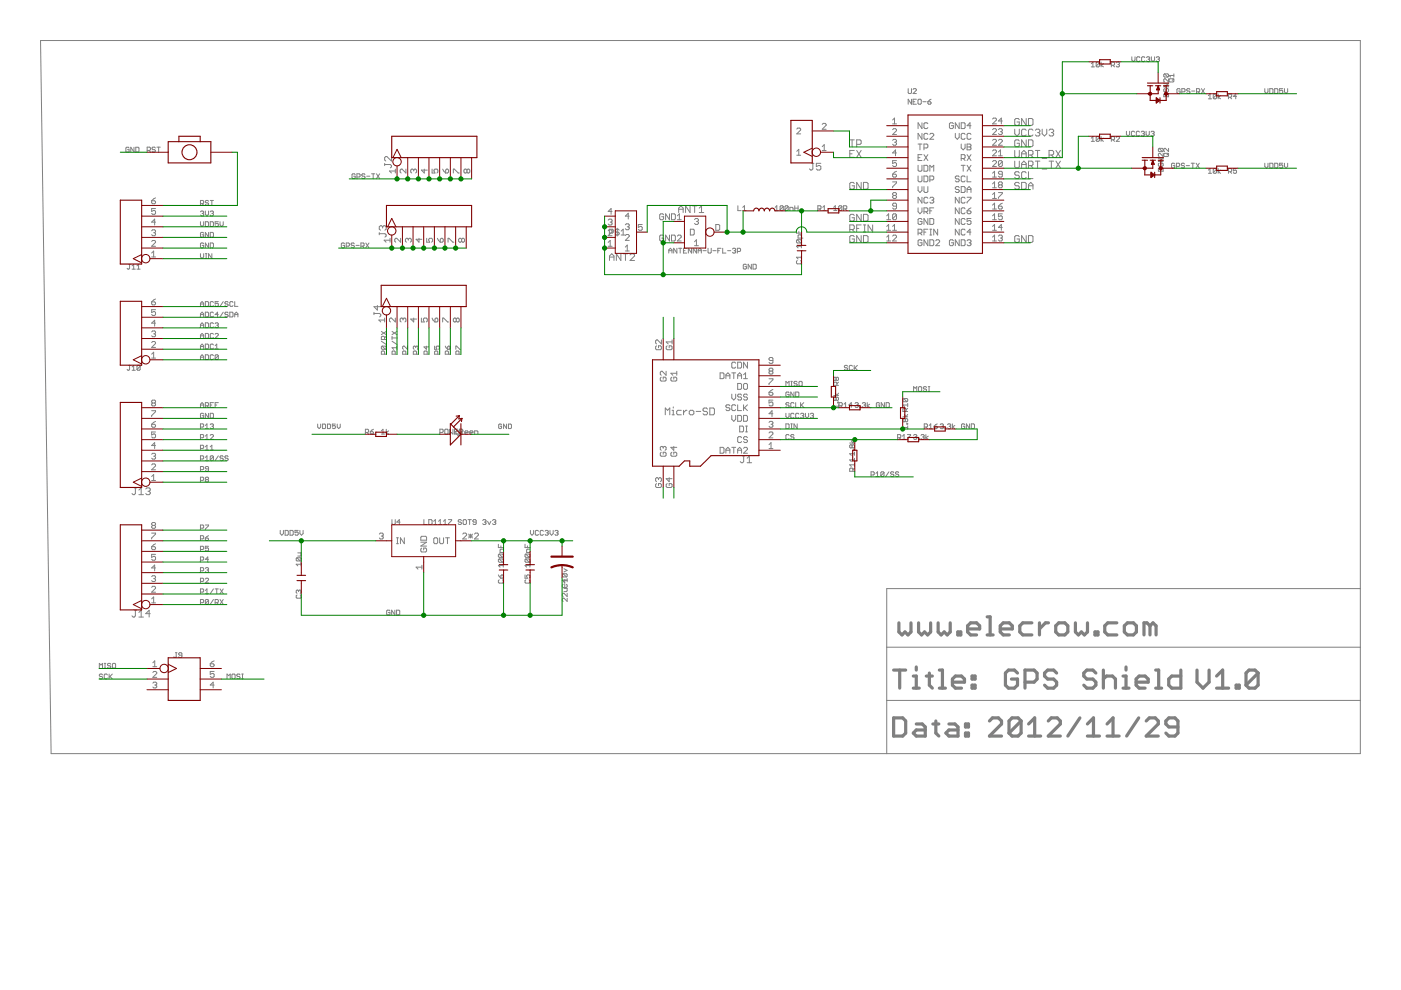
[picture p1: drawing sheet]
<svg xmlns="http://www.w3.org/2000/svg" width="297mm" height="210mm" viewBox="0 0 297 210" stroke-linecap="round" stroke-linejoin="round" font-family="sans-serif">
<g fill="none" stroke="#808080" stroke-width=".21">
<path d="M8.6 8.6h279.8v151.2h-277.6zM192.6 18.8v.9l.1 .1h.4l.2-.1v-.9M193.6 19l.2-.2h.3l.2 .2v.1l-.7 .7h.7M231.4 13.5l.3-.3v1M231.4 14.2h.7M233.1 13.3l-.2-.1h-.3l-.2 .1v.7M233.1 13.3v.7l-.2 .2h-.3l-.2-.2M233.1 13.3l-.7 .7M233.4 13.2v1M234 13.5l-.6 .3 .6 .4M235.6 13.8h.5l.2-.1v-.4l-.2-.1h-.5v1M236 13.8l.3 .4"/>
<path d="M236.7 13.3l.1-.1h.4l.1 .1-.1 .4M237 13.7h.2M237.2 13.7l.1 .1-.1 .4h-.4l-.1-.2M240 12v.7l.3 .4 .3-.4v-.7M241.7 12.2l-.2-.2h-.3l-.2 .2v.7l.2 .2h.3l.2-.2M242.7 12.2l-.2-.2h-.3l-.2 .2v.7l.2 .2h.3l.2-.2M243.1 12.2l.1-.2h.4l.2 .2-.2 .4M243.4 12.6h.2M243.6 12.6l.2 .1-.2 .4h-.4l-.1-.2M244.1 12v.7l.4 .4 .3-.4v-.7M245.2 12.2l.1-.2h.4l.1 .2-.1 .4M245.5 12.6h.2"/>
<path d="M245.7 12.6l.1 .1-.1 .4h-.4l-.1-.2M246.7 17.7h1.1l-1.1 .7h1.1M246.9 15.7l-.2 .1v.4l.2 .1h.7M246.9 18.8l-.2 .5 .4 .2 .1-.2v-.3l.4-.2 .2 .2v.3l-.2 .2M246.9 15.7h.7l.2 .1v.4l-.2 .1M246.9 15.7l.7 .6M247.8 16.7v.7l-.9-.7-.2 .2v.3l.2 .2M248 16.7h.7l.2 .2v.3l-.2 .2h-.7l-.1-.2v-.3zM248.9 15.7v.6M248.9 16.7l-.4 .3M248.9 16h-1l.3 .3M250.2 19l-.2-.2h-.3l-.2 .2v.6l.2 .2h.3l.2-.2v-.3h-.3"/>
<path d="M250.6 19.5h.5l.1-.2v-.3l-.1-.2h-.5v1M252.3 19l-.2-.2h-.3l-.2 .3 .2 .2h.3l.2 .3-.2 .2h-.3l-.2-.2M252.6 19.3h.7M253.7 19.5h.5l.2-.2v-.3l-.2-.2h-.5v1M254 19.5l.4 .3M254.7 18.8l.7 1M255.4 18.8l-.7 1M258.3 19.9v1.1M268.2 18.8v.7l.3 .3 .3-.3v-.7M269.2 18.8h.5l.2 .2v.6l-.2 .2h-.5zM270.3 18.8h.5l.1 .2v.6l-.1 .2h-.5zM272 18.8h-.7v.5l.3-.2 .4 .2v.3l-.2 .2h-.3l-.2-.2"/>
<path d="M272.3 18.8v.7l.4 .3 .3-.3v-.7M27.4 31.4l-.2-.2h-.3l-.2 .2v.7l.2 .1h.3l.2-.1v-.4h-.4M28.4 31.2v1l-.7-1v1M28.8 31.2h.5l.2 .2v.7l-.2 .1h-.5zM31.2 31.9h.5l.2-.2v-.3l-.2-.2h-.5v1M31.5 31.9l.4 .3M32.9 31.4l-.1-.2h-.4l-.2 .4 .2 .1h.4l.1 .4-.1 .1h-.4l-.2-.1M33.3 31.2h.7M33.6 31.2v1M75.3 37l-.2-.1h-.3l-.2 .1v.7l.2 .2h.3l.2-.2v-.3h-.3M75.7 37.5h.5l.1-.1v-.4l-.1-.1h-.5v1M77.4 37l-.2-.1h-.3l-.2 .3 .2 .2h.3l.2 .3-.2 .2h-.3l-.2-.2"/>
<path d="M77.7 37.4h.7M78.8 36.9h.7M79.1 36.9v1M79.8 36.9l.7 1M80.5 36.9l-.7 1M81.6 34.9h1.2l.2 .2v.3l-.2 .2M81.6 34.6v.5M83 33.2v.9l-1-.9-.4 .2v.5l.2 .2M83.8 36.3h-1.2l.4 .4M83.8 35.9v.8M86.1 35.9v.8l-.9-.8-.4 .2v.4l.2 .2M87.7 36.1l-.2-.2-.4 .2v.4l.2 .2"/>
<path d="M87.7 36.1l.2-.2 .4 .2v.4l-.2 .2M87.7 36.1v.2M90 35.9v.8l-.7-.6h1.3M91.6 35.9v.8h.6l-.2-.4 .2-.4h.4l.2 .2v.4l-.2 .2M93.9 35.9l.6 .8M94.7 35.9l.4 .2v.4l-.2 .2h-.4v-.6zM96.1 36.7v-.8h.2l.9 .8h.2M99 36.1l.2-.2 .4 .2v.4l-.2 .2-.4-.2M99 36.1l-.2-.2-.4 .2v.4l.2 .2 .4-.2M99 36.1v.4M168.9 32.1l.5-.4v1.2M168.9 32.9h.9"/>
<path d="M168.9 27.4l.2-.2h.5l.2 .2v.2l-.9 .8h.9M172.1 34.6h.5M172.3 34.6v1.2l-.2 .2-.5-.2M174 34.6h-.9v.7l.5-.2 .4 .2v.5l-.2 .2h-.5l-.2-.2M174.3 31.1l.5-.4v1.2M174.3 31.9h.9M174.3 26.4l.2-.2h.5l.2 .2v.2l-.9 .8h.9M180.2 29.7h.9M180.2 32.6h.5M180.7 29.7v1.4M181.1 31.9h-.9v1.5h.9M181.1 38.9l-.2-.2h-.5l-.2 .2v1l.2 .2h.5l.2-.2v-.5h-.4"/>
<path d="M181.6 30.6h.8l.2-.2v-.5l-.2-.2h-.8v1.4M181.6 31.9l1 1.5M182.6 38.7v1.4l-1-1.4v1.4M182.6 31.9l-1 1.5M183.1 38.7h.7l.2 .2v1l-.2 .2h-.7zM189.3 25.4l.4-.4v1.3M189.3 36.9h.6l.2 .5-.2 .1h-.4l-.2-.1zM189.3 38.6h.8v.2l-.8 .8v.2M189.3 27.5l.2-.2h.4l.2 .2v.2l-.8 .8h.8M189.3 29.8l.2-.3h.4l.2 .3-.2 .4M189.3 26.3h.8M189.7 30.2h.2"/>
<path d="M189.9 30.2l.2 .2-.2 .4h-.4l-.2-.2M190.1 32.4h-.8l.6-.6v1.2M190.1 34.1h-.8v.6l.6-.2 .2 .2v.4l-.2 .2h-.4l-.2-.2M190.1 36.3l-.8 .6M193.3 21v1.1l-.7-1.1v1.1M193.6 21.6h.4M194.3 21h-.7v1.1h.7M194.6 35.1v1l.3 .2h.4l.2-.2v-1M194.6 37.3v1l.3 .2h.4l.2-.2v-1M194.6 39.6v.8l.5 .4 .4-.4v-.8M194.6 33.4h.5M194.6 30.5h.9"/>
<path d="M194.8 21h.4l.1 .2v.7l-.1 .2h-.4l-.2-.2v-.7zM195.1 30.5v1.3M195.5 26v1.3l-.9-1.3v1.3M195.5 28.3v1.2l-.9-1.2v1.2M195.5 32.8h-.9v1.2h.9M195.7 21.6h.7M195.9 31.4h.6l.2-.2v-.4l-.2-.3h-.6v1.3M195.9 35.1h.6l.2 .2v.8l-.2 .2h-.6zM195.9 37.3h.6l.2 .2v.8l-.2 .2h-.6zM195.9 39.6v1l.2 .2h.4l.2-.2v-1M195.9 32.8l.8 1.2M196.7 21.6h.5l.2 .3-.2 .2h-.3z"/>
<path d="M196.7 32.8l-.8 1.2M196.7 26.2l-.2-.2h-.4l-.2 .2v.9l.2 .2h.4l.2-.2M196.7 28.5l-.2-.2h-.4l-.2 .2v.8l.2 .2h.4l.2-.2M197.1 36.3v-1.2l.4 .4 .5-.4v1.2M197.1 38.1h.7l.2-.2v-.4l-.2-.2h-.7v1.2M197.1 28.5l.2-.2h.5l.2 .2v.2l-.9 .8h.9M197.4 21l-.7 .6M202.1 26.2l-.2-.2h-.4l-.2 .2v.9l.2 .2h.4l.2-.2v-.5h-.4M202.5 28.3v.8l.5 .4 .4-.4v-.8M203.4 26v1.3l-.9-1.3v1.3M203.4 37.5l-.2-.2h-.4l-.3 .2 .3 .4h.4l.2 .2-.2 .4h-.4l-.3-.2M203.4 39.8l-.2-.2h-.4l-.3 .2 .3 .4h.4l.2 .2-.2 .4h-.4l-.3-.2"/>
<path d="M203.8 33.6h.6l.2-.2v-.4l-.2-.2h-.6v1.2M203.8 26h.6l.2 .2v.9l-.2 .2h-.6zM203.8 30.5v.9l.4 .4 .4-.4v-.9M203.8 39.6h.6l.2 .2v.8l-.2 .2h-.6zM203.8 35.1h.8M204.2 33.6l.4 .4M204.2 35.1v1.2M204.6 28.5l-.2-.2h-.4l-.2 .2v.8l.2 .2h.4l.2-.2M204.6 37.5l-.2-.2h-.4l-.2 .2v.8l.2 .2h.4l.2-.2M205 30.5h.7l.2 .3-.2 .4 .2 .4-.2 .2h-.7zM205 37.3v1.2h.9M205 32.8l.9 1.2"/>
<path d="M205 35.1l.9 1.2M205 31.2h.7M205.9 26.6h-.9l.7-.6v1.3M205.9 28.5l-.2-.2h-.4l-.3 .2v.8l.3 .2h.4l.2-.2M205.9 32.8l-.9 1.2M205.9 35.1l-.9 1.2M210.4 34.3l.3-.2h.4l.2 .2v.2l-.9 .8h.9M210.4 36.7l.5-.4v1.2M210.4 39l.5-.4v1.2M210.4 25.2l.3-.2h.4l.2 .2v.2l-.9 .9h.9M210.4 27.5l.3-.2h.4l.2 .2v.2l-.9 .8h.9M210.4 29.8l.3-.3h.4l.2 .3v.2l-.9 .8h.9"/>
<path d="M210.4 32l.3-.2h.4l.2 .2v.2l-.9 .8h.9M210.4 37.5h.9M210.4 39.8h.9M211.7 27.5l.2-.2h.4l.2 .2-.2 .4M211.7 29.8l.2-.3h.4l.2 .3v.2l-.8 .8h.8M211.7 33h.8M211.7 32.2l.4-.4v1.2M211.9 39.2l-.2-.2 .2-.4h.4l.2 .2-.2 .4M211.9 39.2l-.2 .2 .2 .4h.4l.2-.2-.2-.4M211.9 39.2h.4M212.1 27.9h.2M212.3 27.9l.2 .2-.2 .4h-.4l-.2-.2"/>
<path d="M212.5 36.9h-.6l-.2-.2 .2-.4h.4l.2 .2v.9l-.2 .1h-.4l-.2-.1M212.5 34.3v.8l-.2 .2h-.4l-.2-.2M212.5 25.7h-.8l.6-.7v1.3M212.5 34.3l-.2-.2h-.4l-.2 .2v.8M212.5 34.3l-.8 .8M215.1 34.2v1.2l.3 .2h.5l.2-.2v-1.2M215.1 27.4v1l.5 .4 .5-.4v-1M215.1 31.9v1.2l.3 .3h.5l.2-.3v-1.2M216.1 36.7l-.2-.3h-.5l-.3 .3v.2l.3 .2h.5l.2 .3-.2 .5h-.5l-.3-.3M216.1 29.9l-.2-.2h-.5l-.3 .2v1l.3 .2h.5l.2-.2v-.5h-.5M216.1 25.4l-.2-.3h-.5l-.3 .3v.9l.3 .3h.5l.2-.3v-.4h-.5M216.1 38.9l-.2-.2h-.5l-.3 .2v.3l.3 .2h.5l.2 .2-.2 .5h-.5l-.3-.2"/>
<path d="M216.6 34.9h1M216.6 33.4v-1l.5-.5 .5 .5v1M216.6 35.6v-1l.5-.4 .5 .4v1M216.6 38.7h.7l.3 .2v1l-.3 .2h-.7zM216.6 32.6h1M217.6 36.7l-.3-.3h-.4l-.3 .3v.9l.3 .3h.4l.3-.3M217.6 27.6l-.3-.2h-.4l-.3 .2v1l.3 .2h.4l.3-.2M217.6 25.1v1.5l-1-1.5v1.5M217.6 29.7v1.4l-1-1.4v1.4M218.1 29.7h.7l.2 .2v1l-.2 .2h-.7zM218.1 35.1h.7l.2-.2v-.5l-.2-.2h-.7v1.4M218.1 32.9h.7l.2-.3v-.4l-.2-.3h-.7v1.5"/>
<path d="M218.1 25.1h.7l.2 .3v.9l-.2 .3h-.7zM218.1 36.4v1.5h.9M218.1 39.4h.9M218.5 32.9l.5 .5M218.5 35.1l.5 .5M219 27.6l-.2-.2h-.5l-.2 .2v1l.2 .2h.5l.2-.2M219.5 27.6l.3-.2h.4l.3 .2v.3l-.3 .2M219.5 31.9h1M219.5 34.2h1M220 31.9v1.5M220 34.2v1.4M220 28.1h.2"/>
<path d="M220.2 28.1l.3 .3-.3 .4h-.4l-.3-.2M221 33.6h.9M221 35.8h.9M221 27.4v1l.4 .4 .5-.4v-1M222.4 27.6l.3-.2h.4l.3 .2v.3l-.3 .2M222.4 32.9h.7l.3-.3v-.4l-.3-.3h-.7v1.5M222.4 34.2h1M222.9 32.9l.5 .5M222.9 34.2v1.4M222.9 28.1h.2M223.1 28.1l.3 .3v.2l-.3 .2h-.4l-.3-.2M223.9 31.9l.9 1.5"/>
<path d="M223.9 34.2l.9 1.4M224.8 31.9l-.9 1.5M224.8 34.2l-.9 1.4M231.4 29.3l.3-.3v1M231.4 30h.7M233.1 29.1v.7l-.2 .2h-.3l-.2-.2M233.1 29.1l-.2-.1h-.3l-.2 .1v.7M233.1 29.1l-.7 .7M233.4 29v1M234 29.3l-.6 .3 .6 .4M235.6 29.6h.5l.2-.1v-.4l-.2-.1h-.5v1M236 29.6l.3 .4"/>
<path d="M236.7 29.1l.1-.1h.4l.1 .1-.6 .9h.6M238.8 27.8v.7l.4 .4 .3-.4v-.7M240.6 28l-.2-.2h-.3l-.2 .2v.7l.2 .2h.3l.2-.2M241.6 28l-.2-.2h-.3l-.2 .2v.7l.2 .2h.3l.2-.2M242 28l.1-.2h.4l.1 .2-.1 .3M242.3 28.3h.2M242.5 28.3l.1 .2-.1 .4h-.4l-.1-.2M243 27.8v.7l.3 .4 .4-.4v-.7M244 28l.2-.2h.3l.2 .2-.2 .3M244.4 28.3h.1M244.5 28.3l.2 .2-.2 .4h-.3l-.2-.2M245.6 35.8l.2-.2 .3 .2 .3-.2 .2 .2v.5h-1z"/>
<path d="M245.6 33.5h1l-1 .7h1M245.8 31.5l-.2 .5 .2 .2h.6M245.8 34.6l-.2 .2v.3l.3 .2 .2-.2v-.3l.3-.2 .2 .2v.3l-.2 .2M245.8 31.5h.6l.2 .1v.4l-.2 .2M245.8 31.5l.6 .7M246.1 35.8v.5M246.6 32.5v.7l-.7-.7-.3 .2v.3l.2 .2M246.7 20l.2-.2 .3 .2 .4-.2 .2 .2v.5h-1.1zM246.9 32.5h.7l.2 .2v.3l-.2 .2h-.7l-.2-.2v-.3zM247.2 20v.5M247.8 31.5v.7l-.7-.7h-.2l-.2 .1v.4l.2 .2M247.8 32.5l-.4 .4"/>
<path d="M249.1 34.8l-.2-.2h-.3l-.2 .2v.7l.2 .1h.3l.2-.1v-.4h-.4M249.4 35.3h.5l.2-.2v-.3l-.2-.2h-.5v1M251.1 34.8l-.1-.2h-.4l-.1 .3 .1 .2h.4l.1 .4-.1 .1h-.4l-.1-.1M251.5 35.1h.7M252.6 34.6h.6M252.9 34.6v1M253.6 34.6l.7 1M254.3 34.6l-.7 1M256.2 20.3l.3-.4v1.1M256.2 36.1l.3-.4v1M256.2 21h.7M256.2 36.7h.7"/>
<path d="M257.9 20.1v.7l-.2 .2h-.3l-.2-.2M257.9 20.1l-.2-.2h-.3l-.2 .2v.7M257.9 35.9l-.2-.2h-.3l-.2 .2v.7M257.9 35.9v.7l-.2 .1h-.3l-.2-.1M257.9 20.1l-.7 .7M257.9 35.9l-.7 .7M258.3 35.7v1M258.8 20.3l-.5 .3 .5 .4M258.8 36.1l-.5 .3 .5 .3M260.5 20.6h.5l.1-.2v-.3l-.1-.2h-.5v1.1M260.5 36.4h.5l.1-.2v-.3l-.1-.2h-.5v1M260.8 20.6l.3 .4"/>
<path d="M260.8 36.4l.3 .3M262.2 35.7h-.7v.5l.3-.1 .4 .1v.4l-.2 .1h-.3l-.2-.1M262.2 20.4h-.7l.5-.5v1.1M268.2 34.6v.7l.3 .3 .3-.3v-.7M269.2 34.6h.5l.2 .2v.7l-.2 .1h-.5zM270.3 34.6h.5l.1 .2v.7l-.1 .1h-.5zM272 34.6h-.7v.5l.3-.2 .4 .2v.4l-.2 .1h-.3l-.2-.1M272.3 34.6v.7l.4 .3 .3-.3v-.7M27.3 56h.3M27.5 56v.9l-.2 .2-.4-.2M28 56.4l.3-.4v1.1M28 57.1h.7"/>
<path d="M29 57.1h.7M29 56.4l.4-.4v1.1M32.2 51.2l.2-.2h.4l.2 .2v.2l-.8 .8h.8M32.2 53.7l.4-.5v1.3M32.2 42.6h.6l.2 .4-.2 .2h-.4l-.2-.2zM32.2 48.9l.2-.2h.4l.2 .2-.2 .4M32.2 54.5h.8M32.6 49.3h.2M32.8 49.3l.2 .3-.2 .4h-.4l-.2-.2M33 44.2h-.8v.6l.4-.2 .4 .2v.5l-.2 .1h-.4l-.2-.1M33 47.1h-.8l.6-.6v1.2M33 42l-.8 .6"/>
<path d="M42.5 44.9l.2-.2h.3l.2 .2-.2 .4M42.5 43.2h.5l.2-.2v-.3l-.2-.2h-.5v1M42.5 47v.7l.3 .3 .4-.3v-.7M42.5 53.8v.7l.3 .3 .4-.3v-.7M42.8 43.2l.4 .3M42.8 45.3h.2M43 45.3l.2 .1-.2 .4h-.3l-.2-.2M43.2 51.7l-.2-.2h-.3l-.2 .2v.7l.2 .1h.3l.2-.1v-.4h-.4M43.2 49.4l-.2-.1h-.3l-.2 .1v.7l.2 .2h.3l.2-.2v-.3h-.4M43.5 53.8h.4M43.5 47h.5l.2 .2v.7l-.2 .1h-.5zM43.5 44.7v.7l.4 .4 .3-.4v-.7"/>
<path d="M43.5 54.8h.4M43.7 53.8v1M44.2 42.7l-.2-.2h-.3l-.2 .3 .2 .2h.3l.2 .3-.2 .2h-.3l-.2-.2M44.2 49.3v1l-.7-1v1M44.2 51.5v1l-.7-1v1M44.6 51.5h.5l.2 .2v.7l-.2 .1h-.5zM44.6 47h.5l.2 .2v.7l-.2 .1h-.5zM44.6 49.3h.5l.2 .1v.7l-.2 .2h-.5zM44.6 44.9l.1-.2h.4l.2 .2-.2 .4M44.6 42.5h.7M44.9 53.8v1l-.7-1v1M44.9 42.5v1"/>
<path d="M44.9 45.3h.2M45.1 45.3l.2 .1-.2 .4h-.4l-.1-.2M46.3 47h-.7v.5l.4-.2 .3 .2v.4l-.2 .1h-.3l-.2-.1M46.7 47v.7l.3 .3 .3-.3v-.7M73 51.7l-.1-.2h-.4l-.1 .2v.7l.1 .1h.4l.1-.1v-.4h-.3M73.4 52.2h.5l.2-.2v-.3l-.2-.2h-.5v1M75.1 51.7l-.1-.2h-.4l-.2 .2 .2 .3h.4l.1 .2-.1 .3h-.4l-.2-.1M75.5 52h.7M76.5 52.2h.5l.2-.2v-.3l-.2-.2h-.5v1M76.9 52.2l.3 .3M77.6 51.5l.6 1M78.2 51.5l-.6 1"/>
<path d="M80.4 49.6h1.2l.3 .2v.2l-.3 .3M80.4 49.3v.5M81.1 48.1l.3-.2 .5 .2v.5l-.3 .2M81.1 48.1l-.2-.2-.5 .2v.5l.3 .2M81.1 48.1v.2M82.7 50.9h-1.3l.5 .5M82.7 50.5v.9M84.9 50.5v.9l-.8-.9-.4 .2v.4l.2 .3M86.6 50.7l-.2-.2-.4 .2v.4l.2 .3M86.6 50.7l.2-.2 .4 .2v.4l-.2 .3M86.6 50.7v.2M88.8 50.5v.9l-.6-.7h1.3"/>
<path d="M90.5 50.5v.9h.6l-.2-.5 .2-.4h.4l.2 .2v.4l-.2 .3M92.7 50.5l.6 .9M93.6 50.5l.4 .2v.4l-.2 .3h-.5v-.7zM95 51.4v-.9h.2l.8 .9h.2M97.9 50.7l-.2-.2-.5 .2v.4l.3 .3 .4-.3M97.9 50.7l.2-.2 .4 .2v.4l-.2 .3-.4-.3M97.9 50.7v.4M128.9 52.2h.9M128.9 48.9l.3-.2h.4l.2 .2v.2l-.9 .9h.9M128.9 51.4l.5-.4v1.2M128.9 46.7l.3-.2h.4l.2 .2-.2 .4M129.2 49.4h.6l.2-.2v-.4l-.2-.2h-.6v1.2"/>
<path d="M129.2 54.5h1M129.2 55.2v-.9l.5-.5 .5 .5v.9M129.4 47.1h.2M129.6 47.1l.2 .2-.2 .4h-.4l-.3-.2M129.8 44.8h-.9l.7-.6v1.2M130.9 48.4v1.6M131.3 48.8l-.2-.2h-.4l-.2 .2 .2 .4h.4l.2 .2-.2 .4h-.4l-.2-.2M131.6 53.8v1.4l-.9-1.4v1.4M131.7 49.8h.8M131.7 49l.4-.4v1.2M132.1 53.8h1M132.6 49.9l.2-.2h.4l.2 .2v.2l-.8 .9h.8"/>
<path d="M132.6 52.4l.4-.4v1.2M132.6 53.2h.8M132.6 47.7l.2-.2h.4l.2 .2-.2 .4M132.6 53.8v1.4M133 48.1h.2M133.2 48.1l.2 .2-.2 .4h-.4l-.2-.2M133.4 45.8h-.8l.6-.6v1.2M133.6 54l.2-.2h.5l.2 .2v.3l-.9 .9h.9M136.2 47.6h-.9v.6l.7-.2 .2 .2v.4l-.2 .2h-.4l-.3-.2M140.7 50.1l-.2-.3h-.4l-.2 .3v.8l.2 .2h.4l.2-.2v-.4h-.4M140.7 45.6l-.2-.3h-.4l-.2 .3v.8l.2 .2h.4l.2-.2v-.4h-.4M141.8 53.7v-.7l.3-.4 .4 .4v.7"/>
<path d="M141.8 53.1h.7M141.9 45.3v1.3l-.8-1.3v1.3M141.9 49.8v1.3l-.8-1.3v1.3M142.4 45.3h.6l.2 .3v.8l-.2 .2h-.6zM142.4 49.8h.6l.2 .3v.8l-.2 .2h-.6zM143.5 52.6v1.1l-.7-1.1v1.1M143.6 46.6h.8M143.6 50.1l.2-.3h.4l.2 .3v.2l-.8 .8h.8M143.6 45.8l.4-.5v1.3M143.9 52.6h.6M143.9 45.1v-1l.5-.5 .4 .5v1M143.9 44.4h.9"/>
<path d="M144.2 52.6v1.1M144.9 53.1h.3M145.6 52.6h-.7v1.1h.7M146.3 43.6v1.5l-.9-1.5v1.5M146.4 48.6h.6l.2 .2v.8l-.2 .2h-.6zM146.6 52.6v1.1l-.7-1.1v1.1M146.8 43.6h.9M147.3 46.5l.2-.2h.4l.2 .2-.2 .4M147.3 52.1h.8M147.3 51.3l.4-.5v1.3M147.3 43.6v1.5M147.7 46.9h.2"/>
<path d="M147.7 52.6v1.1l-.7-1.1v1.1M147.9 46.9l.2 .3-.2 .4h-.4l-.2-.2M148 53.7v-.7l.4-.4 .3 .4v.7M148 53.1h.7M148.3 44.1l.4-.5v1.5M148.3 45.1h.9M149.1 53.1h.6M150.1 52.6v.9l.2 .2h.3l.2-.2v-.9M151.2 53.1h.6M151.8 47.6h.6l.2 .2v.8l-.2 .2h-.6zM152.2 53.1h.3M152.9 52.6h-.7v1.1"/>
<path d="M153.2 52.6v1.1h.7M154.3 53.1h.6M155.3 52.8l.2-.2h.3l.2 .2-.2 .3M155.6 53.1h.2M155.8 53.1l.2 .2-.2 .4h-.3l-.2-.2M156.3 53.3h.5l.2-.2v-.3l-.2-.2h-.5v1.1M156.4 43.6v1.1h.7M157.5 44.7h.7M157.5 44l.3-.4v1.1M158.3 56.2l-.2-.2h-.3l-.2 .2v.7l.2 .1h.3l.2-.1v-.4h-.4M159.3 56v1l-.7-1v1M159.7 56h.5l.1 .2v.7l-.1 .1h-.5z"/>
<path d="M164.4 44l.3-.4v1.1M164.4 44.7h.6M166.1 43.8l-.2-.2h-.3l-.2 .2v.7M166.1 43.8v.7l-.2 .2h-.3l-.2-.2M166.1 43.8l-.7 .7M167.1 43.8l-.2-.2h-.3l-.2 .2v.7M167.1 43.8v.7l-.2 .2h-.3l-.2-.2M167.1 43.8l-.7 .7M167.5 44.7v-.7h.5l.1 .1v.6M168.5 43.6v1.1M168.5 44.1h.7M168.9 48.7v.7h1"/>
<path d="M169 50.8h.7l.2 .2-.2 .5M169 55.2l-.1 .2 .1 .5h.7l.2-.1v-.4l-.2-.2M169 50.8l-.1 .2 .1 .5h.7M169 50.8l.7 .7M169.2 43.6v1.1M169.4 49.1v.3M169.9 50.5v-.5l-.2-.2h-.3l-.2 .2v.5h1M169.9 52.2h-1l.3 .4M169.9 51.9v.7M169.9 54.2v.7M169.9 54.5h-1l.3 .4M173.4 44.3h.5l.2-.2v-.3l-.2-.2h-.5v1"/>
<path d="M173.7 44.3l.4 .3M174.4 44.6h.7M174.4 44l.4-.4v1M176.8 44l.3-.4v1M176.8 44.6h.6M178.5 43.8v.7l-.2 .1h-.3l-.2-.1M178.5 43.8l-.2-.2h-.3l-.2 .2v.7M178.5 43.8l-.7 .7M178.9 44.3h.5l.1-.2v-.3l-.1-.2h-.5v1M179.2 44.3l.3 .3M180.2 48.7h.7l.2-.3v-.5l-.2-.2h-.7v1.4M180.7 48.7l.4 .4"/>
<path d="M181.1 50.2l-.2-.2h-.5l-.2 .2v1l.2 .2h.5l.2-.2v-.5h-.4M181.1 45.7l-.2-.3h-.5l-.2 .3v1l.2 .2h.5l.2-.2v-.5h-.4M181.6 48.4h.5M182.6 47.7h-1v1.4M182.6 45.4v1.5l-1-1.5v1.5M182.6 50v1.4l-1-1.4v1.4M183.1 45.4h.7l.2 .3v1l-.2 .2h-.7zM183.1 47.7h.5M183.1 50h.7l.2 .2v1l-.2 .2h-.7zM183.1 49.1h.5M183.3 47.7v1.4M185 47.7v1.4l-1-1.4v1.4"/>
<path d="M188 45.8l.4-.5v1.3M188 48l.4-.4v1.2M188 50.3l.4-.5v1.3M188 46.6h.8M188 51.1h.8M188 48.8h.8M189.3 50.1l.2-.3h.4l.2 .3v.2l-.8 .8h.8M189.3 48l.4-.4v1.2M189.3 48.8h.8M189.5 41.4l-.2-.2 .2-.4h.4l.2 .2-.2 .4M189.5 41.4l-.2 .3 .2 .4h.4l.2-.2-.2-.5M189.5 41.4h.4"/>
<path d="M190.1 43.7h-.6l-.2-.2 .2-.4h.4l.2 .2v.8l-.2 .2h-.4l-.2-.2M190.1 45.6v.8l-.2 .2h-.4l-.2-.2M190.1 45.6l-.2-.3h-.4l-.2 .3v.8M190.1 45.6l-.8 .8M194.6 44.1v.8l.5 .4 .4-.4v-.8M194.6 49.4h.7l.2-.2v-.4l-.2-.2h-.7v1.2M195.1 49.4l.4 .4M195.5 41.8v1.3l-.9-1.3v1.3M195.5 46.5l-.2-.2h-.4l-.3 .2v.9l.3 .2h.4l.2-.2v-.5h-.4M195.5 51.1l-.2-.3h-.4l-.3 .3v.8l.3 .2h.4l.2-.2v-.4h-.4M195.9 44.9h.6l.2-.2v-.4l-.2-.2h-.6v1.2M195.9 49.2h.4"/>
<path d="M196.3 44.9l.4 .4M196.7 46.3v1.3l-.8-1.3v1.3M196.7 50.8v1.3l-.8-1.3v1.3M196.7 42l-.2-.2h-.4l-.2 .2v.9l.2 .2h.4l.2-.2M196.7 48.6h-.8v1.2M197.1 44.7h.4M197.1 50.8h.7l.2 .3v.8l-.2 .2h-.7zM197.1 46.3h.7l.2 .2v.9l-.2 .2h-.7zM197.1 42l.2-.2h.5l.2 .2-.2 .4M197.1 49.8h.4M197.1 48.6h.4M197.3 48.6v1.2"/>
<path d="M197.5 42.4h.3M197.8 42.4l.2 .3-.2 .4h-.5l-.2-.2M198 44.1h-.9v1.2M198.4 51.1l.2-.3h.4l.2 .3v.2l-.8 .8h.8M198.8 48.6v1.2l-.8-1.2v1.2M202.1 51.1l-.2-.3h-.4l-.2 .3v.8l.2 .2h.4l.2-.2v-.4h-.4M203.4 41.8v1.3l-.9-1.3v1.3M203.4 44.1v1.2l-.9-1.2v1.2M203.4 46.3v1.3l-.9-1.3v1.3M203.4 48.6v1.2l-.9-1.2v1.2M203.4 50.8v1.3l-.9-1.3v1.3M203.8 50.8h.6l.2 .3v.8l-.2 .2h-.6z"/>
<path d="M204.6 46.5l-.2-.2h-.4l-.2 .2v.9l.2 .2h.4l.2-.2M204.6 44.3l-.2-.2h-.4l-.2 .2v.8l.2 .2h.4l.2-.2M204.6 48.8l-.2-.2h-.4l-.2 .2v.8l.2 .2h.4l.2-.2M204.6 42l-.2-.2h-.4l-.2 .2v.9l.2 .2h.4l.2-.2M205 44.7h.7l.2 .4-.2 .2h-.4l-.3-.2zM205 51.1l.3-.3h.4l.2 .3-.2 .4M205 40.8v-.8l.5-.4 .4 .4v.8M205 41.8h.9v.2l-.9 .9v.2M205 40.2h.9M205.5 51.5h.2M205.7 51.5l.2 .2-.2 .4h-.4l-.3-.2M205.9 46.3h-.9v.6l.7-.1 .2 .1v.5l-.2 .2h-.4l-.3-.2"/>
<path d="M205.9 49.2h-.9l.7-.6v1.2M205.9 44.1l-.9 .6M210.4 44.3h.9M210.4 50.3l.5-.5v1.3M210.4 46.6h.9M210.4 51.1h.9M210.4 41.2l.5-.4v1.3M210.4 43.5l.5-.4v1.2M210.4 45.8l.5-.5v1.3M210.4 48l.5-.4v1.2M210.4 42.1h.9M210.4 48.8h.9"/>
<path d="M211.7 43.7h.6l.2 .4-.2 .2h-.4l-.2-.2zM211.7 50.1l.2-.3h.4l.2 .3-.2 .4M211.7 40.8h.8v.2l-.8 .9v.2M212.1 50.5h.2M212.3 50.5l.2 .2-.2 .4h-.4l-.2-.2M212.5 45.3h-.8v.7l.6-.2 .2 .2v.4l-.2 .2h-.4l-.2-.2M212.5 48.2h-.8l.6-.6v1.2M212.5 43.1l-.8 .6M216.1 50.2l-.2-.2h-.5l-.3 .2v1l.3 .2h.5l.2-.2v-.5h-.5M217.6 50v1.4l-1-1.4v1.4M218.1 50h.7l.2 .2v1l-.2 .2h-.7zM218.1 40.1v-.9l.4-.5 .5 .5v.9"/>
<path d="M27.3 77.5h.3M27.5 77.5v.8l-.2 .2-.4-.2M28 78.5h.7M28 77.8l.3-.3v1M29.7 77.6v.7l-.2 .2h-.3l-.2-.2M29.7 77.6l-.2-.1h-.3l-.2 .1v.7M29.7 77.6l-.7 .7M32.2 72.6l.2-.2h.4l.2 .2v.2l-.8 .9h.8M32.2 75.1l.4-.4v1.2M32.2 75.9h.8M32.2 64h.6l.2 .4-.2 .2h-.4l-.2-.2zM32.2 70.4l.2-.2h.4l.2 .2-.2 .4"/>
<path d="M32.6 70.8h.2M32.8 70.8l.2 .2-.2 .4h-.4l-.2-.2M33 68.5h-.8l.6-.6v1.3M33 65.7h-.8v.6l.4-.2 .4 .2v.4l-.2 .2h-.4l-.2-.2M33 63.4l-.8 .6M42.5 65v-.7l.3-.4 .4 .4v.7M42.5 67.2v-.7l.3-.3 .4 .3v.7M42.5 69.5v-.7l.3-.3 .4 .3v.7M42.5 71.7v-.7l.3-.3 .4 .3v.7M42.5 74v-.7l.3-.3 .4 .3v.7M42.5 76.2v-.6l.3-.4 .4 .4v.6M42.5 66.7h.7"/>
<path d="M42.5 69h.7M42.5 71.2h.7M42.5 73.5h.7M42.5 75.7h.7M42.5 64.5h.7M43.5 63.9h.5l.2 .2v.7l-.2 .2h-.5zM43.5 66.2h.5l.2 .2v.6l-.2 .2h-.5zM43.5 68.5h.5l.2 .1v.7l-.2 .2h-.5zM43.5 70.7h.5l.2 .2v.6l-.2 .2h-.5zM43.5 73h.5l.2 .1v.7l-.2 .2h-.5zM43.5 75.2h.5l.2 .2v.7l-.2 .1h-.5zM45.3 64.1l-.2-.2h-.4l-.1 .2v.7l.1 .2h.4l.2-.2"/>
<path d="M45.3 66.4l-.2-.2h-.4l-.1 .2v.6l.1 .2h.4l.2-.2M45.3 68.6l-.2-.1h-.4l-.1 .1v.7l.1 .2h.4l.2-.2M45.3 70.9l-.2-.2h-.4l-.1 .2v.6l.1 .2h.4l.2-.2M45.3 73.1l-.2-.1h-.4l-.1 .1v.7l.1 .2h.4l.2-.2M45.3 75.4l-.2-.2h-.4l-.1 .2v.7l.1 .1h.4l.2-.1M45.6 68.6l.2-.1h.3l.2 .1-.2 .4M45.6 70.9l.2-.2h.3l.2 .2-.7 .8h.7M45.6 74h.7M45.6 73.3l.4-.3v1M46 69h.1M46.1 69l.2 .1-.2 .4h-.3l-.2-.2M46.3 63.9h-.7v.6l.4-.2 .3 .2v.3l-.2 .2h-.3l-.2-.2"/>
<path d="M46.3 75.4l-.2-.2h-.3l-.2 .2v.7M46.3 75.4v.7l-.2 .1h-.3l-.2-.1M46.3 66.7h-.7l.5-.5v1M46.3 75.4l-.7 .7M47.3 66.2l-.6 1M47.3 63.9l-.6 1.1M48.4 64.1l-.2-.2h-.3l-.2 .4 .2 .2h.3l.2 .3-.2 .2h-.3l-.2-.2M48.4 66.4l-.2-.2h-.3l-.2 .2 .2 .3h.3l.2 .2-.2 .3h-.3l-.2-.2M48.7 66.2h.5l.2 .2v.6l-.2 .2h-.5zM49.4 64.1l-.2-.2h-.3l-.2 .2v.7l.2 .2h.3l.2-.2M49.8 66.7h.6M49.8 63.9v1.1h.6"/>
<path d="M49.8 67.2v-.7l.3-.3 .3 .3v.7M79.3 66.5h1.2l.2 .2-.2 .5M79.3 66.2v.5M80 64.8v.9l-.7-.7h1.4M80.9 72.3l1 .7M80.9 70.3l1 .7M81 73.4l.7 .7M81 73.4h.7l.2 .2v.3l-.2 .2M81 73.4l-.1 .2v.3l.1 .2h.7M81.5 75.1v-.5l-.1-.2h-.4l-.1 .2v.5h1M81.5 72v-.5l-.1-.2h-.4l-.1 .2v.5h1M81.6 67.4v.9"/>
<path d="M81.6 67.9h-1.3l.4 .4M81.9 71.3l-.4 .3M81.9 70.3l-1 .7M83.1 71.3v.7M83.1 72.3l1 .7M83.1 71.6h1M83.1 70.3l1 .7M83.8 75.1v-.5l-.2-.2h-.3l-.2 .2v.5h1M83.8 67.4v.9l-.8-.9-.4 .2v.5l.2 .2M84.1 73.7h-1l.4 .4M84.1 73.4v.7M84.1 70.3l-1 .7"/>
<path d="M85.4 67.6l.3-.2 .4 .2v.5l-.2 .2M85.4 67.6l-.2-.2-.4 .2v.5l.2 .2M85.4 67.6v.3M86 75.1v-.5l-.1-.2h-.4l-.1 .2v.5h1M86.4 73.4v.7l-.9-.7-.1 .2v.3l.1 .2M87.7 67.4v.9l-.6-.7h1.2M88.1 73.6l-.1-.2-.4 .2v.3l.2 .2M88.1 73.6l.2-.2 .3 .2v.3l-.1 .2M88.1 73.6v.1M88.3 75.1v-.5l-.2-.2h-.3l-.2 .2v.5h1M89.3 67.4v.9h.7l-.2-.4 .2-.5h.4l.2 .2v.5l-.2 .2M90.4 73.4v.7l-.5-.5h1"/>
<path d="M90.6 75.1v-.5l-.2-.2h-.3l-.2 .2v.5h1M91.6 67.4l.6 .9M92.1 73.4v.7h.5l-.1-.4 .1-.3h.4l.2 .2v.3l-.2 .2M92.4 67.4l.4 .2v.5l-.2 .2h-.4v-.7zM92.8 75.1v-.5l-.2-.2h-.3l-.2 .2v.5h1.1M93.9 68.3v-.9h.2l.8 .9h.2M94.4 73.4l.5 .7M94.9 73.6l.3-.2 .2 .2v.3l-.2 .2h-.3zM95.1 75.1v-.5l-.2-.2h-.3l-.2 .2v.5h1M96.6 74.1v-.7l1.1 .7M96.7 67.6l.2-.2 .5 .2v.5l-.2 .2-.5-.2M96.7 67.6l-.2-.2-.4 .2v.5l.2 .2 .4-.2"/>
<path d="M96.7 67.6v.5M97.3 75.1v-.5l-.1-.2h-.4l-.2 .2v.5h1.1M139.2 73.3l-.2 .2v.5l.2 .1h.8l.2-.1v-.5l-.2-.2h-.4v.4M140.2 80l-.2 .2v.4l.2 .2h.8l.2-.2v-.4l-.2-.2h-.4v.4M140.2 72.1v.8l-.8-.8-.4 .2v.4l.2 .2M141.2 78.7v.9l-.8-.9-.4 .2v.5l.2 .2M141.5 73.3l-.3 .2v.5l.3 .1h.8l.2-.1v-.5l-.2-.2h-.4v.4M142.5 80l-.3 .2v.4l.3 .2h.8l.2-.2v-.4l-.2-.2h-.4v.4M142.5 72.1v.8M142.5 72.5h-1.3l.5 .4M143.5 78.7v.9M143.5 79.1h-1.3l.5 .5"/>
<path d="M152.7 79.1h.6l.2 .2v.8l-.2 .2h-.6zM153.9 79.7h.8M155.2 79.1h.8M155.6 79.1v1.2M156 77l-.2-.2h-.4l-.2 .2v.8l.2 .2h.4l.2-.2M156.4 76.8h.6l.2 .2v.8l-.2 .2h-.6zM156.4 79.7h.8M157.6 79.5l.5-.4v1.2M158.5 76.8v1.2l-.9-1.2v1.2M163.3 78.7l-.3 .2 .3 .4h.4l.2-.2-.2-.4M163.3 78.7l-.3-.2 .3-.4h.4l.2 .2-.2 .4M163.3 78.7h.4"/>
<path d="M163.9 76.4h-.6l-.3-.2 .3-.4h.4l.2 .2v.8l-.2 .2h-.4l-.3-.2M179.7 77.6l-.2-.1h-.3l-.2 .1 .2 .4h.3l.2 .1-.2 .4h-.3l-.2-.2M180.7 77.6l-.1-.1h-.4l-.1 .1v.7l.1 .2h.4l.1-.2M181.1 77.5v1M181.3 78l.5 .5M181.8 77.5l-.7 .6M32.2 90h.6l.2 .4-.2 .2h-.4l-.2-.2zM32.2 96.3l.2-.2h.4l.2 .2-.2 .4M32.2 87.1h.8v.2l-.8 .8v.2M32.2 98.6l.2-.2h.4l.2 .2v.2l-.8 .8h.8M32.4 85.4h.4M32.4 85.4l-.2-.2 .2-.4h.4l.2 .2-.2 .4"/>
<path d="M32.4 85.4l-.2 .3 .2 .4h.4l.2-.2-.2-.5M32.6 96.7h.2M32.8 96.7l.2 .2-.2 .4h-.4l-.2-.1M33 91.6h-.8v.6l.4-.2 .4 .2v.4l-.2 .2h-.4l-.2-.2M33 94.5h-.8l.6-.6v1.2M33 89.3l-.8 .7M42.5 85.9h.7M42.5 90.6h.5l.2-.2v-.4l-.2-.1h-.5v1M42.5 92.8h.5l.2-.2v-.3l-.2-.2h-.5v1.1M42.5 95.1h.5l.2-.2v-.3l-.2-.2h-.5v1M42.5 99.6h.5l.2-.2v-.3l-.2-.2h-.5v1M42.5 86.4v-.7l.3-.3 .4 .3v.7"/>
<path d="M42.5 97.3h.5l.2-.1v-.4l-.2-.2h-.5v1.1M43.2 87.8l-.2-.2h-.3l-.2 .2v.7l.2 .1h.3l.2-.1v-.4h-.4M43.5 86h.5l.2-.1v-.4l-.2-.1h-.5v1M43.5 90.9h.7M43.5 93.2h.7M43.5 90.2l.4-.3v1M43.5 92.5l.4-.4v1.1M43.5 94.7l.4-.3v1M43.5 97l.4-.4v1.1M43.5 97.7h.7M43.5 95.4h.7M43.9 86l.3 .4"/>
<path d="M44.2 99.4h-.5l-.2-.1 .2-.4h.3l.2 .2v.7l-.2 .1h-.3l-.2-.1M44.2 87.6v1l-.7-1v1M44.6 85.9h.3M44.6 90l.1-.1h.4l.2 .1-.2 .4M44.6 92.3l.1-.2h.4l.2 .2-.7 .9h.7M44.6 87.6h.5l.2 .2v.7l-.2 .1h-.5zM44.6 94.7l.3-.3v1M44.6 95.4h.7M44.9 90.4h.2M45.1 90.4l.2 .2-.2 .3h-.4l-.1-.2M45.3 85.4h-.7v1h.7M45.3 96.8l-.2-.2h-.4l-.1 .2v.7"/>
<path d="M45.3 96.8v.7l-.2 .2h-.4l-.1-.2M45.3 96.8l-.7 .7M45.6 85.9h.4M46.3 85.4h-.7v1M46.3 96.6l-.7 1.1M47.3 96.8l-.1-.2h-.4l-.1 .2 .1 .4h.4l.1 .1-.1 .4h-.4l-.1-.2M48.4 96.8l-.2-.2h-.3l-.2 .2 .2 .4h.3l.2 .1-.2 .4h-.3l-.2-.2M67.4 89.9v.7l.3 .3 .3-.3v-.7M68.4 89.9h.5l.1 .2v.6l-.1 .2h-.5zM69.4 89.9h.5l.2 .2v.6l-.2 .2h-.5zM71.1 89.9h-.6v.5l.3-.2 .3 .2-.1 .5-.5-.2M71.5 89.9v.7l.3 .3 .3-.3v-.7"/>
<path d="M77.5 91.7h.5l.1-.2v-.3l-.1-.2h-.5v1M77.8 91.7l.3 .3M78.5 91.5h.5l.2 .4-.2 .1h-.3l-.2-.1zM79.2 91l-.7 .5M80.9 92h.6M80.9 91.4l.3-.4v1M81.9 91v1M82.4 91.4l-.5 .3 .5 .3M93.3 91.7h.5l.2-.2v-.3l-.2-.2h-.5v1M94.3 91.2l.2-.2h.3l.2 .2v.7l-.2 .1h-.3l-.2-.1zM95.3 91v1l.4-.3 .3 .3v-1M96.4 91.5h.3"/>
<path d="M96.8 92l-.2-.1v-.4l.2-.1h.5v.8l-.3 .2M97.1 91h-.7v1h.9M97.4 91.7h.5l.2-.2v-.3l-.2-.2h-.5v1M97.7 91.4v.6M97.8 91.7l.3 .3M98.2 91.4l-.5 .3M98.6 91.7h.7l-.2-.3h-.4l-.1 .1v.4l.1 .1h.4M99.6 91.7h.7l-.2-.3h-.3l-.2 .1v.4l.2 .1h.3M100.6 92v-.6h.6l.1 .1v.5M106.3 90.1l-.1-.2h-.3l-.2 .2v.6l.2 .2h.3l.1-.2v-.3h-.3M107.4 89.9v1l-.6-1v1M107.8 89.9h.5l.1 .2v.6l-.1 .2h-.5z"/>
<path d="M140.2 95.9l-.2 .2v.4l.2 .2h.8l.2-.2v-.4l-.2-.2h-.4v.4M140.6 94.8l-.2-.1-.4 .1v.5l.2 .2M140.6 94.8l.2-.1 .4 .1v.5l-.2 .2M140.6 94.8v.3M141.1 87.9v-1.4l.4 .5 .5-.5v1.4M142.5 95.9l-.3 .2v.4l.3 .2h.8l.2-.2v-.4l-.2-.2h-.4v.4M142.5 87h.2v.9M142.5 87.9h.5M142.7 86.3v.2M142.9 94.7v.8l-.7-.7h1.3M144.4 87h-.7l-.2 .2v.5l.2 .2h.7M144.9 87v.9"/>
<path d="M145.6 87h-.2l-.5 .5M146.1 87.2l.3-.2h.5l.2 .2v.5l-.2 .2h-.5l-.3-.2zM147.6 87.2h1M150 86.7l-.2-.2h-.5l-.2 .2v.3l.2 .2h.5l.2 .3-.2 .4h-.5l-.2-.2M150.5 86.5h.7l.3 .2v1l-.3 .2h-.7zM152.7 94.8h.6l.2 .3v.8l-.2 .2h-.6zM153.9 80.3v-.8l.4-.4 .4 .4v.8M153.9 96.1v-.8l.4-.5 .4 .5v.8M153.9 95.5h.8M154.7 86l-.2-.2h-.4l-.2 .2 .2 .4h.4l.2 .3-.2 .4h-.4l-.2-.3M155.2 94.8h.8M155.2 83.6v.8l.4 .4 .4-.4v-.8"/>
<path d="M155.2 88.1v.8l.4 .4 .4-.4v-.8M155.6 94.8v1.3M156 86l-.2-.2h-.4l-.2 .2v.8l.2 .3h.4l.2-.3M156.4 95.5h.8M156.4 80.3v-.8l.4-.4 .4 .4v.8M156.4 81.3h.6l.2 .2v.8l-.2 .2h-.6zM156.4 85.8v1.3h.8M156.4 88.1h.6l.2 .2v.8l-.2 .2h-.6zM156.4 96.1v-.8l.4-.5 .4 .5v.8M156.8 90.3h.6l.2 .3v.8l-.2 .2h-.6zM157.2 83.8l-.2-.2h-.4l-.2 .2 .2 .4h.4l.2 .2-.2 .4h-.4l-.2-.2M157.2 92.8l-.2-.2h-.4l-.2 .2v.8l.2 .2h.4l.2-.2"/>
<path d="M157.4 96.7h.5M157.6 81.5l.3-.2h.4l.2 .2v.8l-.2 .2h-.4l-.3-.2zM157.6 95.1l.3-.3h.4l.2 .3v.2l-.9 .8h.9M157.6 88.1h.7l.2 .2v.8l-.2 .2h-.7zM157.6 85.8v1.3M157.6 80.3h.9M157.7 96.7v1.2l-.3 .2h-.2l-.2-.2M157.9 86.4l.6 .7M158.1 91.6h.4M158.1 90.3h.4M158.3 90.3v1.3M158.4 98.1h1"/>
<path d="M158.4 97.2l.5-.5v1.4M158.5 83.8l-.2-.2h-.4l-.3 .2 .3 .4h.4l.2 .2-.2 .4h-.4l-.3-.2M158.5 92.8l-.2-.2h-.4l-.3 .4 .3 .2h.4l.2 .4-.2 .2h-.4l-.3-.2M158.5 85.8l-.9 .9M163 94.3l.5-.4v1.2M163 95.1h.9M163 91.8l.3-.2h.4l.2 .2v.2l-.9 .8h.9M163 80.3h.9v.2l-.9 .8v.3M163 83.2h.7l.2 .4-.2 .2h-.4l-.3-.2zM163 89.6l.3-.3h.4l.2 .3-.2 .4M163.5 90h.2M163.7 90l.2 .2-.2 .4h-.4l-.3-.2"/>
<path d="M163.9 84.8h-.9v.6l.7-.2 .2 .2v.5l-.2 .2h-.4l-.3-.2M163.9 87.7h-.9l.7-.6v1.2M163.9 82.6l-.9 .6M166.6 81.9v-1l.4 .3 .3-.3v1M166.6 89.9h.5l.2 .1v.7l-.2 .2h-.5zM166.6 87.6v.7l.4 .3 .3-.3v-.7M167.3 85.5l-.2-.1h-.3l-.2 .1 .2 .4h.3l.2 .1-.2 .4h-.3l-.2-.2M167.3 92.3l-.2-.2h-.3l-.2 .2v.7l.2 .2h.3l.2-.2M167.3 83.3l-.2-.2h-.3l-.2 .2v.7l.2 .1h.3l.2-.1v-.4h-.3M167.7 89.9h.3M167.7 90.9h.3M167.7 81.9h.3"/>
<path d="M167.7 80.9h.3M167.8 80.9v1M167.8 89.9v1M168.3 85.5l-.1-.1h-.4l-.1 .1v.7l.1 .2h.4l.1-.2M168.3 92.3l-.1-.2h-.4l-.1 .4 .1 .1h.4l.1 .4-.1 .2h-.4l-.1-.2M168.3 87.8l-.1-.2h-.4l-.1 .2v.7l.1 .1h.4l.1-.1M168.3 83.1v1l-.6-1v1M168.7 83.1h.5l.2 .2v.7l-.2 .1h-.5zM168.7 85.4v1h.7M169 81l-.2-.1h-.3l-.2 .3 .2 .2h.3l.2 .3-.2 .2h-.3l-.2-.2M169 89.9v1l-.7-1v1M169.4 87.8l-.2-.2h-.3l-.2 .2v.7l.2 .1h.3l.2-.1"/>
<path d="M169.6 80.9h.3l.2 .1v.7l-.2 .2h-.3l-.2-.2v-.7zM169.7 87.8l.2-.2h.3l.2 .2-.2 .3M169.7 85.4v1M169.9 85.9l.5 .5M170.1 88.1h.1M170.2 88.1l.2 .2-.2 .3h-.3l-.2-.1M170.4 85.4l-.7 .6M170.8 87.6v.7l.3 .3 .3-.3v-.7M171.8 87.8l.2-.2h.3l.2 .2-.2 .3M172.1 88.1h.2M172.3 88.1l.2 .2-.2 .3h-.3l-.2-.1M176.8 83.9h1"/>
<path d="M177.1 83.4l.3 .5 .4-.5M177.3 80.2l.1-.2 .4 .2v.3l-.2 .2-.3-.2M177.3 84.4l.1-.2 .4 .2v.3l-.2 .2-.3-.2M177.3 84.4l-.2-.2-.3 .2v.3l.1 .2 .4-.2M177.3 80.2l-.2-.2-.3 .2v.3l.1 .2 .4-.2M177.3 80.2v.3M177.3 84.4v.3M177.4 81.7v-.5l-.1-.2h-.4l-.1 .2v.5h1M177.6 85.3h.2v.1h-.2zM177.8 86.1h-1l.3 .4M177.8 85.8v.7M177.8 81l-.4 .4"/>
<path d="M177.9 86h.5l.2-.1v-.4l-.2-.1h-.5v1M178.2 86l.4 .4M178.9 86.4h.7M178.9 85.7l.4-.3v1M180.1 93.9h1.1M180.5 93.4l.3 .5 .4-.5M180.7 94.5l.1-.2 .4 .2v.3l-.2 .2-.3-.2M180.7 94.5l-.2-.2-.4 .2v.3l.2 .2 .4-.2M180.7 94.5v.3M180.7 85.9h-.7l.5-.5v1M180.8 99.9v-.5l-.1-.1h-.4l-.2 .1v.5h1.1M181 95.3h.2v.2h-.2z"/>
<path d="M181.2 99.3l-.4 .3M181.2 96.2h-1.1l.4 .3M181.2 95.9v.6M181.2 97.2v.7M181.2 98.2v.7M181.2 98.6h-1.1l.4 .3M181.2 97.5h-1.1l.4 .4M181.3 85.5l.2-.1h.3l.2 .1-.2 .4M181.6 85.9h.2M181.8 85.9l.2 .1-.2 .4h-.3l-.2-.2M182.3 86.2h.2v.2h-.2zM182.8 85.5l.2-.1h.3l.2 .1-.2 .4"/>
<path d="M183.2 85.9h.1M183.3 85.9l.2 .1-.2 .4h-.3l-.2-.2M183.9 85.4v1M184.4 85.7l-.5 .3 .5 .4M186.5 85.5l-.2-.1h-.3l-.2 .1v.7l.2 .2h.3l.2-.2v-.3h-.4M187.5 85.4v1l-.7-1v1M187.9 85.4h.5l.2 .1v.7l-.2 .2h-.5zM190.3 92.8h.5l.2-.2v-.3l-.2-.2h-.5v1.1M190.6 92.8l.4 .4M191.3 93.2h.7M191.3 92.5l.4-.4v1.1M191.4 88.4h1"/>
<path d="M191.6 84.5h.7l.1 .2v.3l-.1 .2M191.6 84.5l-.2 .2v.3l.2 .2h.7M191.6 84.5l.7 .7M191.8 87.9l.3 .5 .3-.5M191.9 88.9l-.1-.1-.4 .1v.4l.2 .1 .3-.1M191.9 88.9l.2-.1 .3 .1v.4l-.1 .1-.4-.1M191.9 88.9v.4M192.1 87.2v-.5l-.2-.1h-.3l-.2 .1v.5h1M192.3 89.8h.1v.1h-.1zM192.4 92.1h.7l-.7 1.1M192.4 90.6h-1l.4 .4M192.4 85.5v.7"/>
<path d="M192.4 90.3v.7M192.4 85.9h-1l.4 .3M192.4 86.6l-.3 .3M193.7 92.3l.2-.2h.3l.2 .2-.2 .3M193.7 83v-1l.3 .3 .4-.3v1M194 92.6h.2M194.2 92.6l.2 .2-.2 .4h-.3l-.2-.2M194.7 93h.2v.2h-.2zM194.9 82h.3l.2 .1v.7l-.2 .2h-.3l-.2-.2v-.7zM195.3 92.3l.1-.2h.4l.1 .2-.1 .3M195.6 92.6h.2M195.8 92.6l.1 .2-.1 .4h-.4l-.1-.2"/>
<path d="M196 90.6h.5l.1-.2v-.4l-.1-.1h-.5v1M196.3 92.1v1.1M196.3 90.6l.3 .3M196.4 82.1l-.1-.1h-.4l-.1 .3 .1 .2h.4l.1 .3-.1 .2h-.4l-.1-.2M196.8 92.5l-.5 .3 .5 .4M196.8 82h.3M196.8 83h.3M197 82v1M197 90.9h.7M197 90.2l.3-.3v1M198 90.4h.5l.2 .3-.2 .2h-.3l-.2-.2zM198.7 89.9l-.7 .5"/>
<path d="M199.3 90l.2-.1h.4l.1 .1-.1 .4M199.7 90.4h.2M199.9 90.4l.1 .2-.1 .3h-.4l-.2-.2M200.4 90.7h.2v.2h-.2zM200.9 90l.2-.1h.3l.2 .1-.2 .4M201.2 90.4h.2M201.4 90.4l.2 .2-.2 .3h-.3l-.2-.2M201.9 89.9v1M202.4 90.2l-.5 .4 .5 .3M204.5 90l-.1-.1h-.4l-.1 .1v.7l.1 .2h.4l.1-.2v-.3h-.3M205.6 89.9v1l-.7-1v1M205.9 89.9h.5l.2 .1v.7l-.2 .2h-.5z"/>
<path d="M28.5 103.4h.5M28.7 103.4v1.2l-.2 .3-.5-.3M29.4 104.9h1M29.4 103.9l.5-.5v1.5M30.9 103.7l.2-.3h.5l.3 .3-.3 .5M31.4 104.2h.2M31.6 104.2l.3 .2v.2l-.3 .3h-.5l-.2-.3M32.2 113h.8v.2l-.8 .9v.2M32.2 101l.4-.4v1.3M32.2 115.9h.6l.2 .4-.2 .2h-.4l-.2-.2zM32.2 101.9h.8M32.4 111.4l-.2-.2 .2-.4h.4l.2 .2-.2 .4"/>
<path d="M32.4 111.4l-.2 .2 .2 .4h.4l.2-.2-.2-.4M32.4 111.4h.4M33 117.5h-.8v.7l.4-.2 .4 .2v.4l-.2 .2h-.4l-.2-.2M33 115.3l-.8 .6M42.5 114.3h.5l.2-.2v-.4l-.2-.1h-.5v1M42.5 101.9h.5l.2-.2v-.4l-.2-.1h-.5v1M42.5 118.8h.5l.2-.2v-.3l-.2-.2h-.5v1M42.5 112h.5l.2-.2v-.3l-.2-.2h-.5v1M42.5 116.5h.5l.2-.2v-.3l-.2-.2h-.5v1M43.5 111.3h.7l-.7 1M43.5 114.1h.5l.2 .3-.2 .2h-.3l-.2-.2zM43.7 101.7l-.2-.2 .2-.3h.3l.2 .1-.2 .4"/>
<path d="M43.7 101.7l-.2 .2 .2 .3h.3l.2-.2-.2-.3M43.7 101.7h.3M44.2 115.8h-.7v.5l.4-.1 .3 .1v.4l-.2 .1h-.3l-.2-.1M44.2 113.6l-.7 .5M44.2 118.6h-.7l.5-.5v1M59.4 112.5v.6l.4 .4 .3-.4v-.6M60.5 112.5h.5l.1 .1v.7l-.1 .2h-.5zM61.5 112.5h.5l.2 .1v.7l-.2 .2h-.5zM63 118.3h.6l.2 .1v.4l-.2 .1M63 118.3l-.2 .1v.4l.2 .1h.6M63 118.3l.6 .6M63.1 117.2h.7v.5l-.2 .2h-.5"/>
<path d="M63.2 112.5h-.7v.5l.4-.2 .3 .2v.3l-.1 .2h-.4l-.2-.2M63.6 112.5v.6l.3 .4 .4-.4v-.6M63.8 119.6h-1l.3 .4M63.8 119.3v.7M80.4 113.2l.2-.2h.4l.3 .2-.3 .5M80.8 113.7h.2M81 113.7l.3 .2-.3 .4h-.4l-.2-.2M83.1 110.2v.8l.2 .2h.3l.2-.2v-.8M84.1 115.3h.4M84.1 114h.4M84.3 114v1.3M84.8 110.7h-.7l.6-.5v1"/>
<path d="M85.7 114v1.3l-.8-1.3v1.3M89.2 115h1.2l-1.2 .8h1.2M89.4 116.2l-.2 .2v.4l.2 .2h.9l.1-.2v-.4l-.1-.2h-.5v.4M89.4 113.7h.9l.1 .2v.6h-1.2v-.6zM89.5 119.8v.9M89.9 110.2v1h.7M90.9 110.2h.5l.2 .2v.6l-.2 .2h-.5zM91.9 111.2h.7M91.9 110.5l.4-.3v1M92 114.2l.2-.2h.4l.2 .2v.9l-.2 .2h-.4l-.2-.2zM93 111.2h.7M93 110.5l.3-.3v1"/>
<path d="M93.2 114v1.1l.2 .2h.4l.2-.2v-1.1M94 111.2h.7M94 110.5l.4-.3v1M94.5 114h.8M94.9 114v1.3M95.1 110.2h.7l-.7 1M97.8 110.4l-.1-.2h-.4l-.1 .3 .1 .2h.4l.1 .3-.1 .2h-.4l-.1-.2M98.1 113.2l.2-.2h.4l.2 .2v.3l-.8 .8h.8M98.4 110.2h.3l.2 .2v.6l-.2 .2h-.3l-.2-.2v-.6zM99.2 110.2h.7M99.4 113.2l.8 .9M99.4 113.7h.8"/>
<path d="M99.6 110.2v1M99.8 113.2v.9M100.2 113.2l-.8 .9M100.6 113.2l.2-.2h.4l.2 .2v.3l-.8 .8h.8M101 110.7h-.6l-.1-.2 .1-.3h.4l.2 .2v.6l-.2 .2h-.4l-.1-.2M102.3 110.4l.2-.2h.4l.1 .2-.1 .3M102.7 110.7h.2M102.9 110.7l.1 .2-.1 .3h-.4l-.2-.2M103.4 110.5l.3 .7 .4-.7M104.4 110.4l.2-.2h.3l.2 .2-.2 .3M104.8 110.7h.1M104.9 110.7l.2 .2-.2 .3-.5-.2"/>
<path d="M105.7 115.4v.7h1M105.9 118.5l-.2 .2v.3l.2 .2h.6M105.9 118.5h.6l.2 .2v.3l-.2 .2M105.9 117.5l-.2 .1v.4l.2 .2h.6M105.9 117.5h.6l.2 .1v.4l-.2 .2M105.9 118.5l.6 .7M105.9 117.5l.6 .7M106.2 115.7v.4M106.7 119.9h-1l.3 .3M106.7 116.4h-.5l-.2 .2v.5h.7M106.7 119.5v.7M111.3 115.4v.7h1.1"/>
<path d="M111.5 117.5h.7l.2 .1v.4l-.2 .2M111.5 118.5h.7l.2 .2v.3l-.2 .2M111.5 118.5l-.2 .2v.3l.2 .2h.7M111.5 117.5l-.2 .1v.4l.2 .2h.7M111.5 118.5l.7 .7M111.5 117.5l.7 .7M111.8 115.7v.4M112.4 119.9h-1.1l.4 .3M112.4 119.5v.7M112.4 116.4h-.6l-.1 .2v.5h.7M112.5 112.5v.6l.3 .4 .3-.4v-.6M114.2 112.6l-.2-.1h-.3l-.2 .1v.7l.2 .2h.3l.2-.2"/>
<path d="M115.2 112.6l-.2-.1h-.3l-.2 .1v.7l.2 .2h.3l.2-.2M115.6 112.6l.1-.1h.4l.1 .1-.1 .4M115.9 113h.2M116.1 113l.1 .1-.1 .4h-.4l-.1-.2M116.6 112.5v.6l.3 .4 .4-.4v-.6M117.6 112.6l.2-.1h.4l.1 .1-.1 .4M118 113h.2M118.2 113l.1 .1-.1 .4h-.4l-.2-.2M139.2 102.5l-.2 .2v.5l.2 .2h.8l.2-.2v-.5l-.2-.2h-.4v.5M139.6 101.5l-.2-.2-.4 .2v.4l.2 .2M139.6 101.5l.2-.2 .4 .2v.4l-.2 .2M139.6 101.5v.2"/>
<path d="M141.5 102.5l-.3 .2v.5l.3 .2h.8l.2-.2v-.5l-.2-.2h-.4v.5M141.9 101.3v.8l-.7-.6h1.3M184.7 100.7h.5l.2-.2v-.3l-.2-.2h-.5v1M185.7 100.4l.4-.4v1M185.7 101h.7M187.4 100.2v.7l-.1 .1h-.4l-.1-.1M187.4 100.2l-.6 .7M187.4 100.2l-.1-.2h-.4l-.1 .2v.7M188.5 100l-.7 1M189.5 100.2l-.2-.2h-.3l-.2 .2 .2 .3h.3l.2 .2-.2 .3h-.3l-.2-.1M190.5 100.2l-.1-.2h-.4l-.1 .2 .1 .3h.4l.1 .2-.1 .3h-.4l-.1-.1M28.5 129.4h.5"/>
<path d="M28.7 129.4v1.2l-.2 .2h-.3l-.2-.2M29.4 129.9l.5-.5v1.4M29.4 130.8h1M31.9 130.1h-1l.7-.7v1.4M32.2 127l.4-.4v1.2M32.2 122.3l.2-.2h.4l.2 .2-.2 .4M32.2 124.5l.2-.2h.4l.2 .2v.2l-.8 .9h.8M32.2 127.8h.8M32.6 122.7h.2M32.8 122.7l.2 .2-.2 .4h-.4l-.2-.2M33 120.4h-.8l.6-.6v1.3M37.2 138.4h.3"/>
<path d="M37.4 138.4v.9l-.2 .1-.3-.1M38.6 138.9h-.5l-.2-.2 .2-.3h.3l.2 .2v.7l-.2 .1h-.3l-.2-.1M42.5 123.3h.5l.2-.2v-.3l-.2-.2h-.5v1M42.5 121h.5l.2-.1v-.4l-.2-.1h-.5v1M42.5 125.5h.5l.2-.1v-.4l-.2-.1h-.5v1M42.5 127.8h.5l.2-.2v-.3l-.2-.2h-.5v1M43.5 122.8l.2-.2h.3l.2 .2-.7 .8h.7M43.5 120.5l.2-.1h.3l.2 .1-.2 .4M43.5 125.2l.4-.3v1M43.5 125.9h.7M43.9 120.9h.1M44 120.9l.2 .1-.2 .4h-.3l-.2-.2"/>
<path d="M44.2 127.3v.7l-.2 .1h-.3l-.2-.1M44.2 127.3l-.2-.2h-.3l-.2 .2v.7M44.2 127.3l-.7 .7M45.3 124.9l-.7 1M45.3 127.1l-.7 1M45.6 127.8h.5l.2-.2v-.3l-.2-.2h-.5v1M45.6 124.9h.7M46 124.9v1M46 127.8l.3 .3M46.7 124.9l.6 1M46.7 127.1l.6 1M47.3 124.9l-.6 1"/>
<path d="M47.3 127.1l-.6 1M63 126.2l-.2 .1v.4l.2 .1h.6l.2-.1v-.4l-.2-.1M63.3 125.3l.2-.2 .3 .2v.3l-.2 .2M63.3 125.3l-.2-.2-.3 .2v.3l.2 .2M63.3 125.3v.2M82.7 129.5l-.2-.1h-.4l-.1 .1v.7l.1 .2h.4l.2-.2v-.3h-.4M83.7 129.4v1l-.7-1v1M84.1 129.4h.5l.2 .1v.7l-.2 .2h-.5zM89.5 120.2h-1.3l.4 .5M105.7 121.9l.5 .7M105.9 122.9l-.2 .2v.4l.2 .1h.6l.2-.1v-.4l-.2-.2M106.2 122.1l.2-.2 .3 .2v.3l-.2 .2h-.3z"/>
<path d="M111.3 121.9v.7h.5l-.1-.4 .1-.3h.4l.2 .2v.3l-.2 .2M111.5 122.9l-.2 .2v.4l.2 .1h.7l.2-.1v-.4l-.2-.2M119.4 121.6h.7l.1 .2v.4l-.1 .1M119.4 123.9l-.2 .2v.3l.2 .2h.7l.1-.2v-.3l-.1-.2M119.4 121.6l-.2 .2v.4l.2 .1h.7M119.4 121.6l.7 .7M119.6 124.8h.6v.5l-.1 .1h-.5M119.6 120.6l.6 .3-.6 .4M119.7 122.9v.6l-.5-.5h1M119.7 123.7v.7M120.2 122.7v.7M120.2 125.8v.7l-.8-.7-.2 .2v.3l.2 .2"/>
<path d="M120.2 126.8v.7l-.8-.7-.2 .2v.3l.2 .2M188 137.2h100.4M288.4 124.8h-100.4v35M21.1 141.7v-1l.3 .3 .3-.3v1M21.7 143.1l-.1-.2h-.4l-.1 .2 .1 .3h.4l.1 .2-.1 .3h-.4l-.1-.1M22.1 141.7h.3M22.1 140.7h.3M22.3 140.7v1M22.8 143.1l-.2-.2h-.3l-.2 .2v.7l.2 .1h.3l.2-.1M23.1 142.9v1M23.3 143.4l.5 .5M23.5 140.8l-.2-.1h-.3l-.2 .3 .2 .2h.3l.2 .3-.2 .2h-.3l-.2-.2"/>
<path d="M23.8 142.9l-.7 .7M23.8 140.8l.2-.1h.3l.2 .1v.7l-.2 .2h-.3l-.2-.2zM32.4 140.5l.4-.4v1.3M32.4 141.4h.8M32.4 142.6l.2-.2h.4l.2 .2v.2l-.8 .8h.8M32.4 144.8l.2-.2h.4l.2 .2-.2 .4M32.8 145.2h.2M33 145.2l.2 .3-.2 .4h-.4l-.2-.2M44.6 140.7h.6l.2 .4-.2 .3h-.4l-.2-.3zM45.4 142.4h-.8v.6l.4-.2 .4 .2v.4l-.2 .2h-.4l-.2-.2M45.4 145.2h-.8l.6-.6v1.3M45.4 140.1l-.8 .6"/>
<path d="M48.1 143.9v-1l.4 .4 .3-.4v1M49.3 142.9h.4l.1 .2v.7l-.1 .1h-.4l-.1-.1v-.7zM50.9 143.1l-.2-.2h-.3l-.2 .4 .2 .1h.3l.2 .4-.2 .1h-.3l-.2-.1M51.2 142.9h.4M51.2 143.9h.4M51.4 142.9v1M188 148.5h100.4"/>
</g>
<g fill="none" stroke="#808080" stroke-width=".68">
<path d="M190.6 132.1v1.9l.6 .6 .7-.6 .6 .6 .6-.6v-1.9M194.8 132.1v1.9l.6 .6 .6-.6 .7 .6 .6-.6v-1.9M198.9 132.1v1.9l.6 .6 .7-.6 .6 .6 .7-.6v-1.9M203.1 134h.6v.6h-.6zM205.1 133.3h2.6v-.6l-.6-.6h-1.3l-.7 .6v1.3l.7 .6h1.3M209.3 134.6h1.3M209.3 130.8h.6v3.8M212.1 133.3h2.5v-.6l-.6-.6h-1.3l-.6 .6v1.3l.6 .6h1.3M218.8 132.1h-1.9l-.7 .6v1.3l.7 .6h1.9M220.4 132.1v2.5M222.3 132.1h-.6l-1.3 1.2M223.8 132.7l.7-.6h1.3l.6 .6v1.3l-.6 .6h-1.3l-.7-.6z"/>
<path d="M228 132.1v1.9l.6 .6 .7-.6 .6 .6 .7-.6v-1.9M232.2 134h.6v.6h-.6zM236.8 132.1h-1.9l-.7 .6v1.3l.7 .6h1.9M238.4 132.7l.6-.6h1.3l.6 .6v1.3l-.6 .6h-1.3l-.6-.6zM243.8 132.7l-.6-.6h-.7v2.5M243.8 132.7v1.9M243.8 132.7l.7-.6 .6 .6v1.9M189.5 142.1h2.5M189.5 152.2h1.9l.6 .7v2.5l-.6 .7h-1.9zM190.8 142.1v3.8M193.6 145.9h1.3M193.6 143.3h.7v2.6"/>
<path d="M194.3 153.5h1.2l.7 .6v2h-1.9l-.7-.7 .7-.6h1.9M194.3 141.4v.7M196.4 143.3h1.3M197 142.7v2.6l.7 .6M197.8 153.5h1.3M198.4 152.9v2.5l.7 .7M199.2 142.1h.6v3.8M199.2 145.9h1.2M201.2 153.5h1.3l.6 .6v2h-1.9l-.6-.7 .6-.6h1.9M201.9 144.6h2.6v-.6l-.6-.7h-1.3l-.7 .7v1.3l.7 .6h1.3M204.7 155.4h.6v.7h-.6zM204.7 153.5h.6v.6h-.6z"/>
<path d="M206.1 145.3h.6v.6h-.6zM206.1 143.3h.6v.7h-.6zM209.8 152.9l.6-.7h1.3l.6 .7v.6l-2.5 2.6h2.5M215.7 142.7l-.6-.6h-1.3l-.6 .6v2.6l.6 .6h1.3l.6-.6v-1.3h-1.3M216.5 152.9v2.5l-.6 .7h-1.3l-.7-.7M216.5 152.9l-.6-.7h-1.3l-.7 .7v2.5M216.5 152.9l-2.6 2.5M217.3 144.6h1.9l.7-.6v-1.3l-.7-.6h-1.9v3.8M218.1 156.1h2.5M218.1 153.5l1.3-1.3v3.9M222.2 152.9l.7-.7h1.3l.6 .7v.6l-2.6 2.6h2.6M224 142.7l-.6-.6h-1.3l-.6 .6v.6l.6 .7h1.3l.6 .6v.7l-.6 .6h-1.3l-.6-.6"/>
<path d="M229 152.2l-2.6 3.9M230.5 156.1h2.6M230.5 153.5l1.3-1.3v3.9M232.3 142.7l-.6-.6h-1.3l-.6 .6v.6l.6 .7h1.3l.6 .6v.7l-.6 .6h-1.3l-.6-.6M233.9 142.1v3.8M233.9 144l.7-.7h1.3l.6 .7v1.9M234.7 156.1h2.6M234.7 153.5l1.3-1.3v3.9M238.1 145.9h1.3M238.1 143.3h.6v2.6M238.7 141.4v.7M240.9 144.6h2.5v-.6l-.6-.7h-1.3l-.6 .7v1.3l.6 .6h1.3"/>
<path d="M241.4 152.2l-2.5 3.9M243 152.9l.7-.7h1.2l.7 .7v.6l-2.6 2.6h2.6M245 142.1h.7v3.8M245 145.9h1.3M249.7 154.1h-1.9l-.6-.6v-.6l.6-.7h1.3l.6 .7v2.5l-.6 .7h-1.3l-.6-.7M250.4 142.1v3.8h-2l-.6-.6v-1.3l.6-.7h2M253.8 142.1v2.5l1.3 1.3 1.2-1.3v-2.5M257.9 145.9h2.6M257.9 143.3l1.3-1.2v3.8M262.1 145.3h.6v.6h-.6zM266.7 142.7l-.6-.6h-1.3l-.6 .6v2.6M266.7 142.7v2.6l-.6 .6h-1.3l-.6-.6"/>
<path d="M266.7 142.7l-2.5 2.6"/>
</g>
<g fill="none" stroke="#800000" stroke-width=".23">
<path d="M233.1 12.7h2.3v.9h-2.3zM243.3 18.2h1.1M243.3 17.6h4.5M243.9 18.2v3.1h3.3v-3.1M245 18.2h1.1M245.3 19l.3-.8 .2 .8M245.3 19h.5M245.6 18.5v1.4h-1.7M245.6 18.5l.2 .5M245.6 18.5l-.3 .5M245.7 18.6l-.4 .4M246.7 18.2h1.1"/>
<path d="M258 19.4h2.2v.9h-2.2zM35.7 30h9v4.5h-9zM37.9 30v-1.1h4.5v1.1M83.1 28.9h18v4.5h-18zM167.7 25.5h4.5v9h-4.5zM192.5 24.4h15.8v29.3h-15.8zM233.1 28.4h2.3v1h-2.3zM242.2 33.4h4.5M242.2 34h1.1M242.7 34v3.1h3.4v-3.1M243.9 34h1.1M244 36.5l.8 .6-.8 .6z"/>
<path d="M244 36.8l.4 .3M244.1 36.8l.3 .3M244.1 34.8l.3-.8 .3 .8M244.1 34.8h.6M244.4 34.3v1.4h-1.7M244.4 37.1l-.4 .3M244.4 37.1l-.3 .3M244.4 34.3l.3 .5M244.4 34.3l-.3 .5M244.5 34.4l-.4 .4M244.8 36.5v1.2M245.2 20.7l.7 .6-.7 .5z"/>
<path d="M245.2 21l.4 .3M245.3 21l.3 .3M245.6 21.3l-.4 .3M245.6 21.3l-.3 .3M245.6 34h1.1M245.9 20.7v1.1M258 35.2h2.2v.9h-2.2zM25.5 42.4h4.5v13.6h-4.5zM81.9 43.6h18.1v4.5h-18.1zM159.8 44.7a.56 .56 0 0 1 .5-.6 .56 .56 0 0 1 .6 .6 .57 .57 0 0 1 .6-.6 .57 .57 0 0 1 .6 .6 .56 .56 0 0 1 .5-.6 .56 .56 0 0 1 .6 .6 .56 .56 0 0 1 .5-.6 .56 .56 0 0 1 .6 .6M169 53.2h1.9M169 52h1.9"/>
<path d="M175.6 44.2h2.2v.9h-2.2zM25.5 63.9h4.5v13.5h-4.5zM80.8 60.5h18v4.5h-18zM138.3 76.3h22.6v20.3h-10.1l-2.3 2.2h-2.3v-1.1h-1.1l-1.1 1.1h-5.7zM25.5 85.3h4.5v18.1h-4.5zM79.7 91.6h2.2v.9h-2.2zM95.5 89.8l2.2 2.3-2.2 2.2zM97.4 88.1l-1.8 1.8M97.4 88.1l-.7 .1M97.4 88.1l-.1 .7 .7-.1M97.7 89.8v4.5M98 88.7l-1.8 1.8"/>
<path d="M98 88.7l-.2 .7M176.3 81.9h.9v2.3h-.9zM180.1 86h2.3v.9h-2.3zM180.8 95.5h.9v2.2h-.9zM190.9 86.4h.9v2.3h-.9zM192.5 92.8h2.3v.9h-2.3zM198.2 90.5h2.2v.9h-2.2zM25.5 111.3h4.5v18h-4.5zM105.9 119.7h1.8M111.5 119.7h1.8M35.7 139.5h6.7v9h-6.7zM63 122h1.8"/>
<path d="M63 123.1h1.8M105.9 120.9h1.8M111.5 120.9h1.8"/>
<circle cx="40.2" cy="32.3" r="1.59"/>
</g>
<g fill="none" stroke="#800000" stroke-width=".21">
<path d="M230.9 13.1h2.2M235.4 13.1h2.2M241 19.9h2.9M245.6 15.4v2.2M247.2 19.9h2.9M255.7 19.9h2.3M260.2 19.9h2.3M31.2 32.3h4.5M44.7 32.3h4.5M83.3 33.4l.9-1.7 .9 1.7M84.2 35.2v2.7M86.4 33.4v4.5"/>
<path d="M88.7 33.4v4.5M91 33.4v4.5M93.2 33.4v4.5M95.5 33.4v4.5M97.7 33.4v4.5M100 33.4v4.5M172.2 31.4l-1.8 .9 1.8 .9M172.2 27.8h4.5M174 32.3h2.7M188 33.4h4.5M188 26.6h4.5M188 28.9h4.5"/>
<path d="M188 37.9h4.5M188 31.2h4.5M188 35.7h4.5M208.3 33.4h4.5M208.3 26.6h4.5M208.3 28.9h4.5M208.3 37.9h4.5M208.3 31.2h4.5M208.3 35.7h4.5M230.9 28.9h2.2M235.4 28.9h2.2M239.9 35.7h2.8"/>
<path d="M244.4 31.2v2.2M246.1 35.7h2.8M255.7 35.7h2.3M260.2 35.7h2.3M30 54l-1.7 .8 1.7 .9M30 52.6h4.5M30 50.3h4.5M30 48.1h4.5M30 45.8h4.5M30 43.6h4.5M31.8 54.8h2.7M82.2 48.1l.9-1.8 .8 1.8"/>
<path d="M83.1 49.8v2.8M85.3 48.1v4.5M87.6 48.1v4.5M89.8 48.1v4.5M92.1 48.1v4.5M94.3 48.1v4.5M96.6 48.1v4.5M98.8 48.1v4.5M128.2 52.6h2.3M128.2 50.3h2.3M128.2 48.1h2.3M128.2 45.8h2.3"/>
<path d="M130.5 44.7h4.5v9h-4.5zM135 49.2h2.2M142.9 46.9h2.2M142.9 51.5h2.2M145.1 45.8h4.5v6.8h-4.5zM151.4 49.2h2.8M157.5 44.7h2.3M164.3 44.7h2.3M169.9 49.2v2.8M169.9 53.2v2.8M173.3 44.7h2.3M177.8 44.7h2.3"/>
<path d="M188 46.9h4.5M188 51.5h4.5M188 42.4h4.5M188 49.2h4.5M188 44.7h4.5M188 40.2h4.5M208.3 46.9h4.5M208.3 51.5h4.5M208.3 42.4h4.5M208.3 49.2h4.5M208.3 44.7h4.5M208.3 40.2h4.5"/>
<path d="M30 75.4l-1.7 .9 1.7 .9M30 74h4.5M30 71.8h4.5M30 69.5h4.5M30 67.3h4.5M30 65h4.5M31.8 76.3h2.7M81 65l.9-1.8 .9 1.8M81.9 66.8v2.7M84.2 65v4.5M86.4 65v4.5M88.7 65v4.5"/>
<path d="M91 65v4.5M93.2 65v4.5M95.5 65v4.5M97.7 65v4.5M140.6 71.8v4.5M142.9 71.8v4.5M160.9 79.7h4.5M160.9 77.4h4.5M176.7 79.7v2.2M30 95.5h4.5M30 93.2h4.5M30 91h4.5"/>
<path d="M30 88.7h4.5M30 86.4h4.5M30 100h4.5M30 97.7h4.5M77.4 92.1h2.3M81.9 92.1h2.3M93.2 92.1h2.3M97.7 92.1h2.3M140.6 98.8v4.6M142.9 98.8v4.6M160.9 95.5h4.5M160.9 93.2h4.5"/>
<path d="M160.9 91h4.5M160.9 88.7h4.5M160.9 86.4h4.5M160.9 84.2h4.5M160.9 81.9h4.5M176.7 84.2v2.2M177.8 86.4h2.3M181.2 93.2v2.3M181.2 97.7v2.3M182.4 86.4h2.2M190.2 93.2h2.3M191.4 84.2v2.2"/>
<path d="M191.4 88.7v2.3M194.8 93.2h2.2M195.9 91h2.3M200.4 91h2.3M30 114.7h4.5M30 101.4l-1.7 .8 1.7 .9M30 119.2h4.5M30 116.9h4.5M30 112.4h4.5M31.8 102.2h2.7M63.9 119.2v2.8M79.7 114.7h3.4"/>
<path d="M83.1 111.3h13.5v6.7h-13.5zM89.8 118v3.4M96.6 114.7h3.4M106.8 116.9v2.8M112.4 116.9v2.8M119.2 115.8v2.2M119.2 119.7v2.9M30 125.9h4.5M30 123.7h4.5M30 121.4h4.5M30 127.3l-1.7 .9 1.7 .9M31.8 128.2h2.7"/>
<path d="M63.9 123.1v2.8M106.8 120.9v2.8M112.4 120.9v2.8M31.2 141.7h2.7M31.2 144h4.5M31.2 146.2h4.5M35.7 140.8l1.7 .9-1.7 .9M42.4 141.7h4.5M42.4 144h4.5M42.4 146.2h4.5"/>
<circle cx="84.2" cy="34.3" r=".89"/>
<circle cx="173.1" cy="32.3" r=".89"/>
<circle cx="30.9" cy="54.8" r=".89"/>
<circle cx="83.1" cy="49" r=".89"/>
<circle cx="150.5" cy="49.2" r=".89"/>
<circle cx="30.9" cy="76.3" r=".89"/>
<circle cx="81.9" cy="65.9" r=".89"/>
<circle cx="30.9" cy="102.2" r=".89"/>
<circle cx="30.9" cy="128.2" r=".89"/>
<circle cx="34.8" cy="141.7" r=".89"/>
</g>
<g fill="#800000" stroke="#800000" stroke-width=".21">
<path d="M247 19.7a.34 .34 0 0 1 .5-.1 .34 .34 0 0 1 0 .5 .34 .34 0 0 1-.5 0l-.1-.2h.5l-.2 .1-.3-.1z" fill-rule="evenodd"/>
<path d="M243.6 19.7a.34 .34 0 0 1 .5-.1 .34 .34 0 0 1 0 .5 .34 .34 0 0 1-.5 0l-.1-.2h.5l-.1 .1-.4-.1z" fill-rule="evenodd"/>
<path d="M245.8 35.5a.34 .34 0 0 1 .5-.1 .34 .34 0 0 1 0 .5 .34 .34 0 0 1-.5 0v-.2l.4-.1-.1 .2-.3-.1z" fill-rule="evenodd"/>
<path d="M242.4 35.5a.34 .34 0 0 1 .6-.1 .34 .34 0 0 1 0 .5 .34 .34 0 0 1-.6 0v-.2l.4-.1-.1 .2-.3-.1z" fill-rule="evenodd"/>
</g>
<path d="M116.9 118h4.5M116.9 120.3l.6-.2a5.6 5.6 0 0 1 3.9 .2" fill="none" stroke="#800000" stroke-width=".47"/>
<g fill="none" stroke="#008000" stroke-width=".21">
<path d="M225.2 19.9h15.8M230.9 13.1h-5.7v20.3h-12.4M237.6 13.1h8v2.3M250.1 19.9h5.6M262.5 19.9h12.4M25.5 32.3h5.7M49.2 32.3h1.1v11.3h-15.8M74 37.9h26M176.7 27.8h3.4v3.4h7.9M176.7 32.3v1.1h11.3M212.8 26.6h5.7M212.8 31.2h5.7"/>
<path d="M212.8 37.9h5.7M212.8 35.7h27.1M212.8 28.9h5.7M230.9 28.9h-2.3v6.8M237.6 28.9h6.8v2.3M248.9 35.7h6.8M262.5 35.7h12.4M34.5 50.3h13.6M34.5 52.6h13.6M34.5 48.1h13.6M34.5 45.8h13.6M34.5 54.8h13.6"/>
<path d="M71.8 52.6h27M128.2 45.8v12.4h41.7v-2.2M137.2 49.2v-5.6h17v5.6h14.6a1.12 1.12 0 0 1 1.1-1.1 1.12 1.12 0 0 1 1.2 1.1h16.9M140.6 51.5h2.3M142.9 46.9h-2.3v11.3M157.5 44.7v4.5M166.6 44.7h6.7M169.9 44.7v4.5M180.1 51.5h7.9M180.1 46.9h7.9M180.1 40.2h7.9M180.1 44.7h7.9"/>
<path d="M188 42.4h-3.4v2.3M212.8 51.5h5.7M212.8 40.2h5.7M34.5 67.3h13.6M34.5 69.5h13.6M34.5 71.8h13.6M34.5 74h13.6M34.5 76.3h13.6M34.5 65h13.6M81.9 69.5v5.7M84.2 69.5v5.7M86.4 69.5v5.7"/>
<path d="M88.7 69.5v5.7M91 69.5v5.7M93.2 69.5v5.7M95.5 69.5v5.7M97.7 69.5v5.7M140.6 67.3v4.5M142.9 67.3v4.5M184.6 78.5h-7.9v1.2M34.5 88.7h13.6M34.5 91h13.6M34.5 93.2h13.6M34.5 86.4h13.6"/>
<path d="M34.5 100h13.6M34.5 97.7h13.6M34.5 95.5h13.6M66.1 92.1h11.3M84.2 92.1h9M100 92.1h7.9M165.4 84.2h7.9M165.4 88.7h7.9M165.4 91h30.5M165.4 93.2h24.8M165.4 86.4h12.4M165.4 81.9h7.9"/>
<path d="M181.2 100v1.1h12.4M184.6 86.4h4.5M199.3 83.1h-7.9v1.1M202.7 91h4.5v2.2h-10.2M34.5 114.7h13.6M34.5 102.2h13.6M34.5 112.4h13.6M34.5 116.9h13.6M34.5 119.2h13.6M57.1 114.7h22.6M63.9 114.7v4.5M100 114.7h21.4"/>
<path d="M106.8 114.7v2.2M112.4 114.7v2.2M119.2 114.7v1.1M140.6 103.4v2.2M142.9 103.4v2.2M34.5 121.4h13.6M34.5 123.7h13.6M34.5 125.9h13.6M34.5 128.2h13.6M89.8 121.4v9.1M106.8 123.7v6.8M112.4 123.7v6.8"/>
<path d="M119.2 122.6v7.9h-55.3v-4.6M21 144h10.2M21 141.7h10.2M46.9 144h9.1"/>
</g>
<g fill="#008000" stroke="#008000" stroke-width=".21">
<circle cx="140.6" cy="58.2" r=".44"/>
<circle cx="128.2" cy="48.1" r=".44"/>
<circle cx="128.2" cy="50.3" r=".44"/>
<circle cx="128.2" cy="52.6" r=".44"/>
<circle cx="140.6" cy="51.5" r=".44"/>
<circle cx="112.4" cy="130.5" r=".44"/>
<circle cx="89.8" cy="130.5" r=".44"/>
<circle cx="106.8" cy="130.5" r=".44"/>
<circle cx="184.6" cy="44.7" r=".44"/>
<circle cx="157.5" cy="49.2" r=".44"/>
<circle cx="154.2" cy="49.2" r=".44"/>
<circle cx="225.2" cy="19.9" r=".44"/>
<circle cx="228.6" cy="35.7" r=".44"/>
<circle cx="169.9" cy="44.7" r=".44"/>
<circle cx="97.7" cy="37.9" r=".44"/>
<circle cx="95.5" cy="37.9" r=".44"/>
<circle cx="93.2" cy="37.9" r=".44"/>
<circle cx="91" cy="37.9" r=".44"/>
<circle cx="88.7" cy="37.9" r=".44"/>
<circle cx="86.4" cy="37.9" r=".44"/>
<circle cx="84.2" cy="37.9" r=".44"/>
<circle cx="96.6" cy="52.6" r=".44"/>
<circle cx="94.3" cy="52.6" r=".44"/>
<circle cx="92.1" cy="52.6" r=".44"/>
<circle cx="89.8" cy="52.6" r=".44"/>
<circle cx="87.6" cy="52.6" r=".44"/>
<circle cx="85.3" cy="52.6" r=".44"/>
<circle cx="83.1" cy="52.6" r=".44"/>
<circle cx="63.9" cy="114.7" r=".44"/>
<circle cx="112.4" cy="114.7" r=".44"/>
<circle cx="119.2" cy="114.7" r=".44"/>
<circle cx="106.8" cy="114.7" r=".44"/>
<circle cx="181.2" cy="93.2" r=".44"/>
<circle cx="176.7" cy="86.4" r=".44"/>
<circle cx="191.4" cy="91" r=".44"/>
</g>
</svg>
